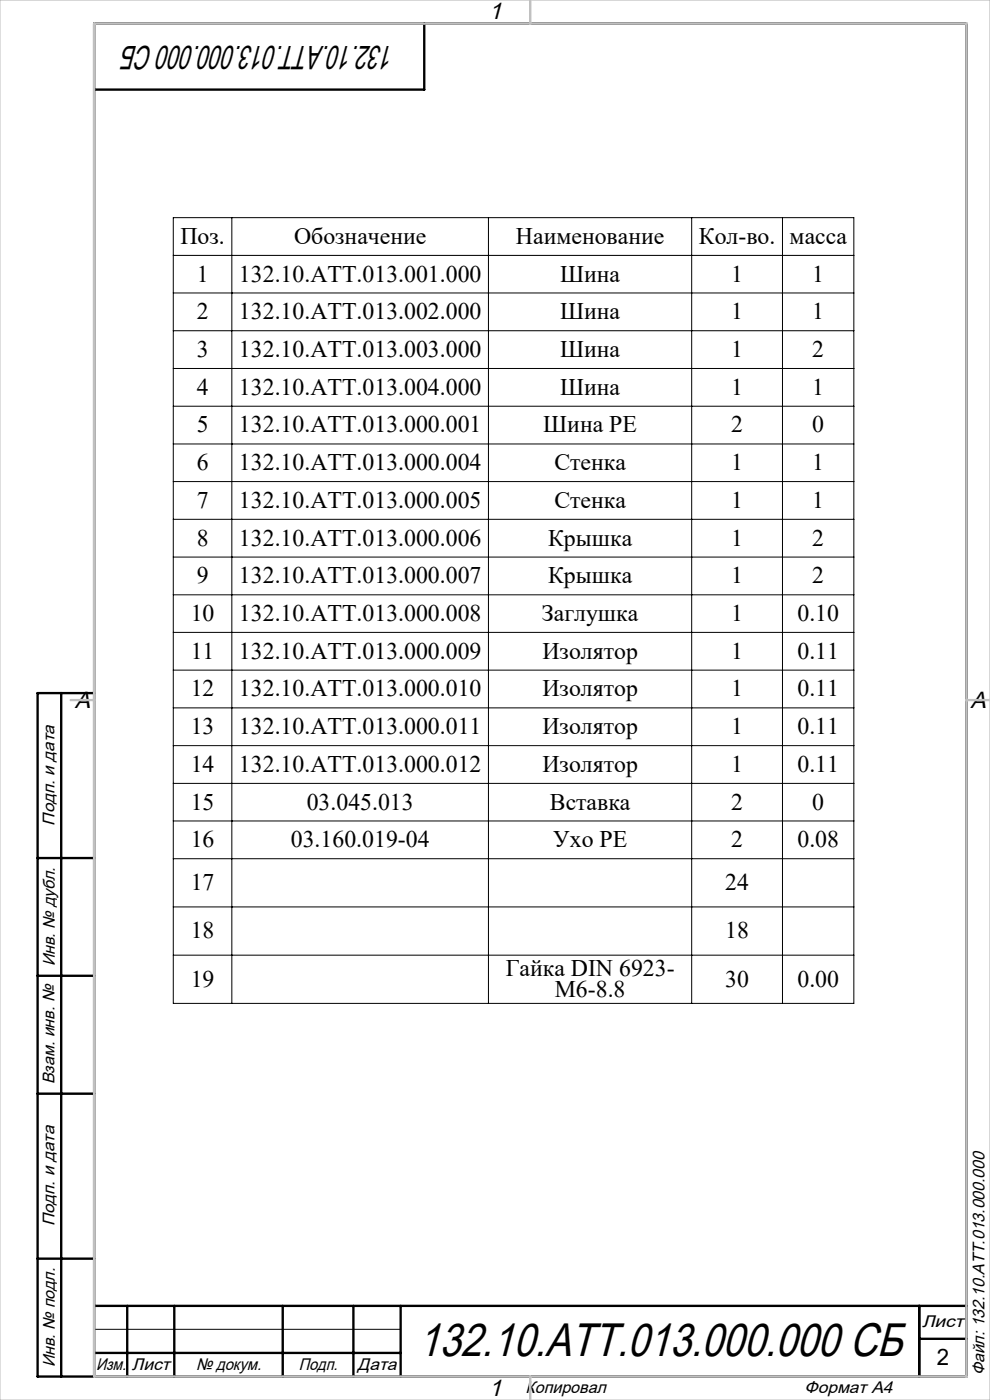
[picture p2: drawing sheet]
<svg xmlns="http://www.w3.org/2000/svg" width="210mm" height="297mm" viewBox="0 0 210 297" stroke-linecap="round" stroke-linejoin="round" font-family="sans-serif">
<defs><g id="words">
<text font-size="10" x="88.7" y="287.6">132.10.ATT.013.000.000 СБ</text>
<text font-size="7.1" x="83.7" y="9.8" transform="rotate(-180 83.7 9.8)">132.10.ATT.013.000.000 СБ</text>
<g font-size="5">
<text x="103.7" y="4.1">1</text>
<text x="38.3" y="51.7">Поз.</text>
<text x="62.4" y="51.7">Обозначение</text>
<text x="109.4" y="51.7">Наименование</text>
<text x="148.2" y="51.7">Кол-во.</text>
<text x="167.5" y="51.7">масса</text>
<text x="41.7" y="59.7">1</text>
<text x="50.7" y="59.7">132.10.ATT.013.001.000</text>
<text x="118.8" y="59.7">Шина</text>
<text x="155.1" y="59.7">1</text>
<text x="172.3" y="59.7">1</text>
<text x="41.7" y="67.7">2</text>
<text x="50.7" y="67.7">132.10.ATT.013.002.000</text>
<text x="118.8" y="67.7">Шина</text>
<text x="155.1" y="67.7">1</text>
<text x="172.3" y="67.7">1</text>
<text x="41.7" y="75.7">3</text>
<text x="50.7" y="75.7">132.10.ATT.013.003.000</text>
<text x="118.8" y="75.7">Шина</text>
<text x="155.1" y="75.7">1</text>
<text x="172.3" y="75.7">2</text>
<text x="41.7" y="83.7">4</text>
<text x="50.7" y="83.7">132.10.ATT.013.004.000</text>
<text x="118.8" y="83.7">Шина</text>
<text x="155.1" y="83.7">1</text>
<text x="172.3" y="83.7">1</text>
<text x="41.7" y="91.7">5</text>
<text x="50.7" y="91.7">132.10.ATT.013.000.001</text>
<text x="115.3" y="91.7">Шина РЕ</text>
<text x="155.1" y="91.7">2</text>
<text x="172.3" y="91.7">0</text>
<text x="41.7" y="99.7">6</text>
<text x="50.7" y="99.7">132.10.ATT.013.000.004</text>
<text x="117.6" y="99.7">Стенка</text>
<text x="155.1" y="99.7">1</text>
<text x="172.3" y="99.7">1</text>
<text x="41.7" y="107.7">7</text>
<text x="50.7" y="107.7">132.10.ATT.013.000.005</text>
<text x="117.6" y="107.7">Стенка</text>
<text x="155.1" y="107.7">1</text>
<text x="172.3" y="107.7">1</text>
<text x="41.7" y="115.7">8</text>
<text x="50.7" y="115.7">132.10.ATT.013.000.006</text>
<text x="116.3" y="115.7">Крышка</text>
<text x="155.1" y="115.7">1</text>
<text x="172.3" y="115.7">2</text>
<text x="41.7" y="123.7">9</text>
<text x="50.7" y="123.7">132.10.ATT.013.000.007</text>
<text x="116.3" y="123.7">Крышка</text>
<text x="155.1" y="123.7">1</text>
<text x="172.3" y="123.7">2</text>
<text x="40.5" y="131.7">10</text>
<text x="50.7" y="131.7">132.10.ATT.013.000.008</text>
<text x="115" y="131.7">Заглушка</text>
<text x="155.1" y="131.7">1</text>
<text x="169.2" y="131.7">0.10</text>
<text x="40.5" y="139.7">11</text>
<text x="50.7" y="139.7">132.10.ATT.013.000.009</text>
<text x="115.1" y="139.7">Изолятор</text>
<text x="155.1" y="139.7">1</text>
<text x="169.2" y="139.7">0.11</text>
<text x="40.5" y="147.7">12</text>
<text x="50.7" y="147.7">132.10.ATT.013.000.010</text>
<text x="115.1" y="147.7">Изолятор</text>
<text x="155.1" y="147.7">1</text>
<text x="169.2" y="147.7">0.11</text>
<text x="15.9" y="150.1">A</text>
<text x="40.5" y="155.7">13</text>
<text x="50.7" y="155.7">132.10.ATT.013.000.011</text>
<text x="115.1" y="155.7">Изолятор</text>
<text x="155.1" y="155.7">1</text>
<text x="169.2" y="155.7">0.11</text>
<text x="205.9" y="150.1">A</text>
<text x="40.5" y="163.7">14</text>
<text x="50.7" y="163.7">132.10.ATT.013.000.012</text>
<text x="115.1" y="163.7">Изолятор</text>
<text x="155.1" y="163.7">1</text>
<text x="169.2" y="163.7">0.11</text>
<text x="40.5" y="171.7">15</text>
<text x="65.1" y="171.7">03.045.013</text>
<text x="116.6" y="171.7">Вставка</text>
<text x="155.1" y="171.7">2</text>
<text x="172.3" y="171.7">0</text>
<text x="40.5" y="179.7">16</text>
<text x="61.7" y="179.7">03.160.019-04</text>
<text x="117.3" y="179.7">Ухо PE</text>
<text x="155.1" y="179.7">2</text>
<text x="169.2" y="179.7">0.08</text>
<text x="40.5" y="188.9">17</text>
<text x="153.8" y="188.9">24</text>
<text x="40.5" y="199.1">18</text>
<text x="153.8" y="199.1">18</text>
<text x="40.5" y="209.3">19</text>
<text x="107.3" y="207">Гайка DIN 6923-</text>
<text x="153.8" y="209.3">30</text>
<text x="169.2" y="209.3">0.00</text>
<text x="117.7" y="211.6">M6-8.8</text>
<text x="103.7" y="296.1">1</text>
</g>
<text font-size="4.8" x="198.7" y="289.5">2</text>
<g font-size="3.6">
<text x="11.6" y="175.1" transform="rotate(-90 11.6 175.1)">Подп. и дата</text>
<text x="11.6" y="205" transform="rotate(-90 11.6 205)">Инв. № дубл.</text>
<text x="11.6" y="230" transform="rotate(-90 11.6 230)">Взам. инв. №</text>
<text x="11.6" y="260.1" transform="rotate(-90 11.6 260.1)">Подп. и дата</text>
<text x="195.6" y="281.6">Лист</text>
<text x="11.6" y="290" transform="rotate(-90 11.6 290)">Инв. № подл.</text>
<text x="20.4" y="290.6">Изм.</text>
<text x="28" y="290.6">Лист</text>
<text x="41.6" y="290.6">№ докум.</text>
<text x="63.4" y="290.6">Подп.</text>
<text x="75.9" y="290.6">Дата</text>
<text x="208.8" y="291.8" transform="rotate(-90 208.8 291.8)">Файл: 132.10.ATT.013.000.000</text>
<text x="111.5" y="295.6">Копировал</text>
<text x="170.7" y="295.6">Формат А4</text>
</g>
</g></defs>
<g fill="none" stroke="#000" stroke-width=".21">
<path d="M36.8 46.2h144.3v166.7h-144.3zM36.8 54.2h144.3M49.2 46.2v166.7M103.6 46.2v166.7M146.7 46.2v166.7M166 46.2v166.7M36.8 62.2h144.3M36.8 70.2h144.3M36.8 78.2h144.3M36.8 86.2h144.3M36.8 94.2h144.3M36.8 102.2h144.3"/>
<path d="M36.8 110.2h144.3M36.8 118.2h144.3M36.8 126.2h144.3M36.8 134.2h144.3M36.8 142.2h144.3M36.8 150.2h144.3M36.8 158.2h144.3M36.8 166.2h144.3M36.8 174.2h144.3M36.8 182.2h144.3M36.8 192.4h144.3M36.8 202.6h144.3"/>
<path d="M20 282h65"/>
</g>
<path d="M20 147v145" fill="none" stroke="#000" stroke-width=".25"/>
<g fill="none" stroke="#000" stroke-width=".5">
<path d="M90 5v14h-70M13 147v145M20 147h-12v145h197v-287h-185v287M8 182h12M8 207h12M8 232h12M8 267h12M20 277h185M27 277v15M37 277v15M60 277v15M75 277v15"/>
<path d="M85 277v15M195 277v15M20 287h65M195 284h10"/>
</g>
<path d="M0 0h210v297h-210z" fill="none" stroke="#c0c0c0" stroke-width=".21"/>
<path d="M20 5h185v287h-185zM112.5 0v5M15 148.5h5M205 148.5h5M112.5 292v5" fill="none" stroke="#c0c0c0" stroke-width=".5"/>
<use href="#words"/>
</svg>
